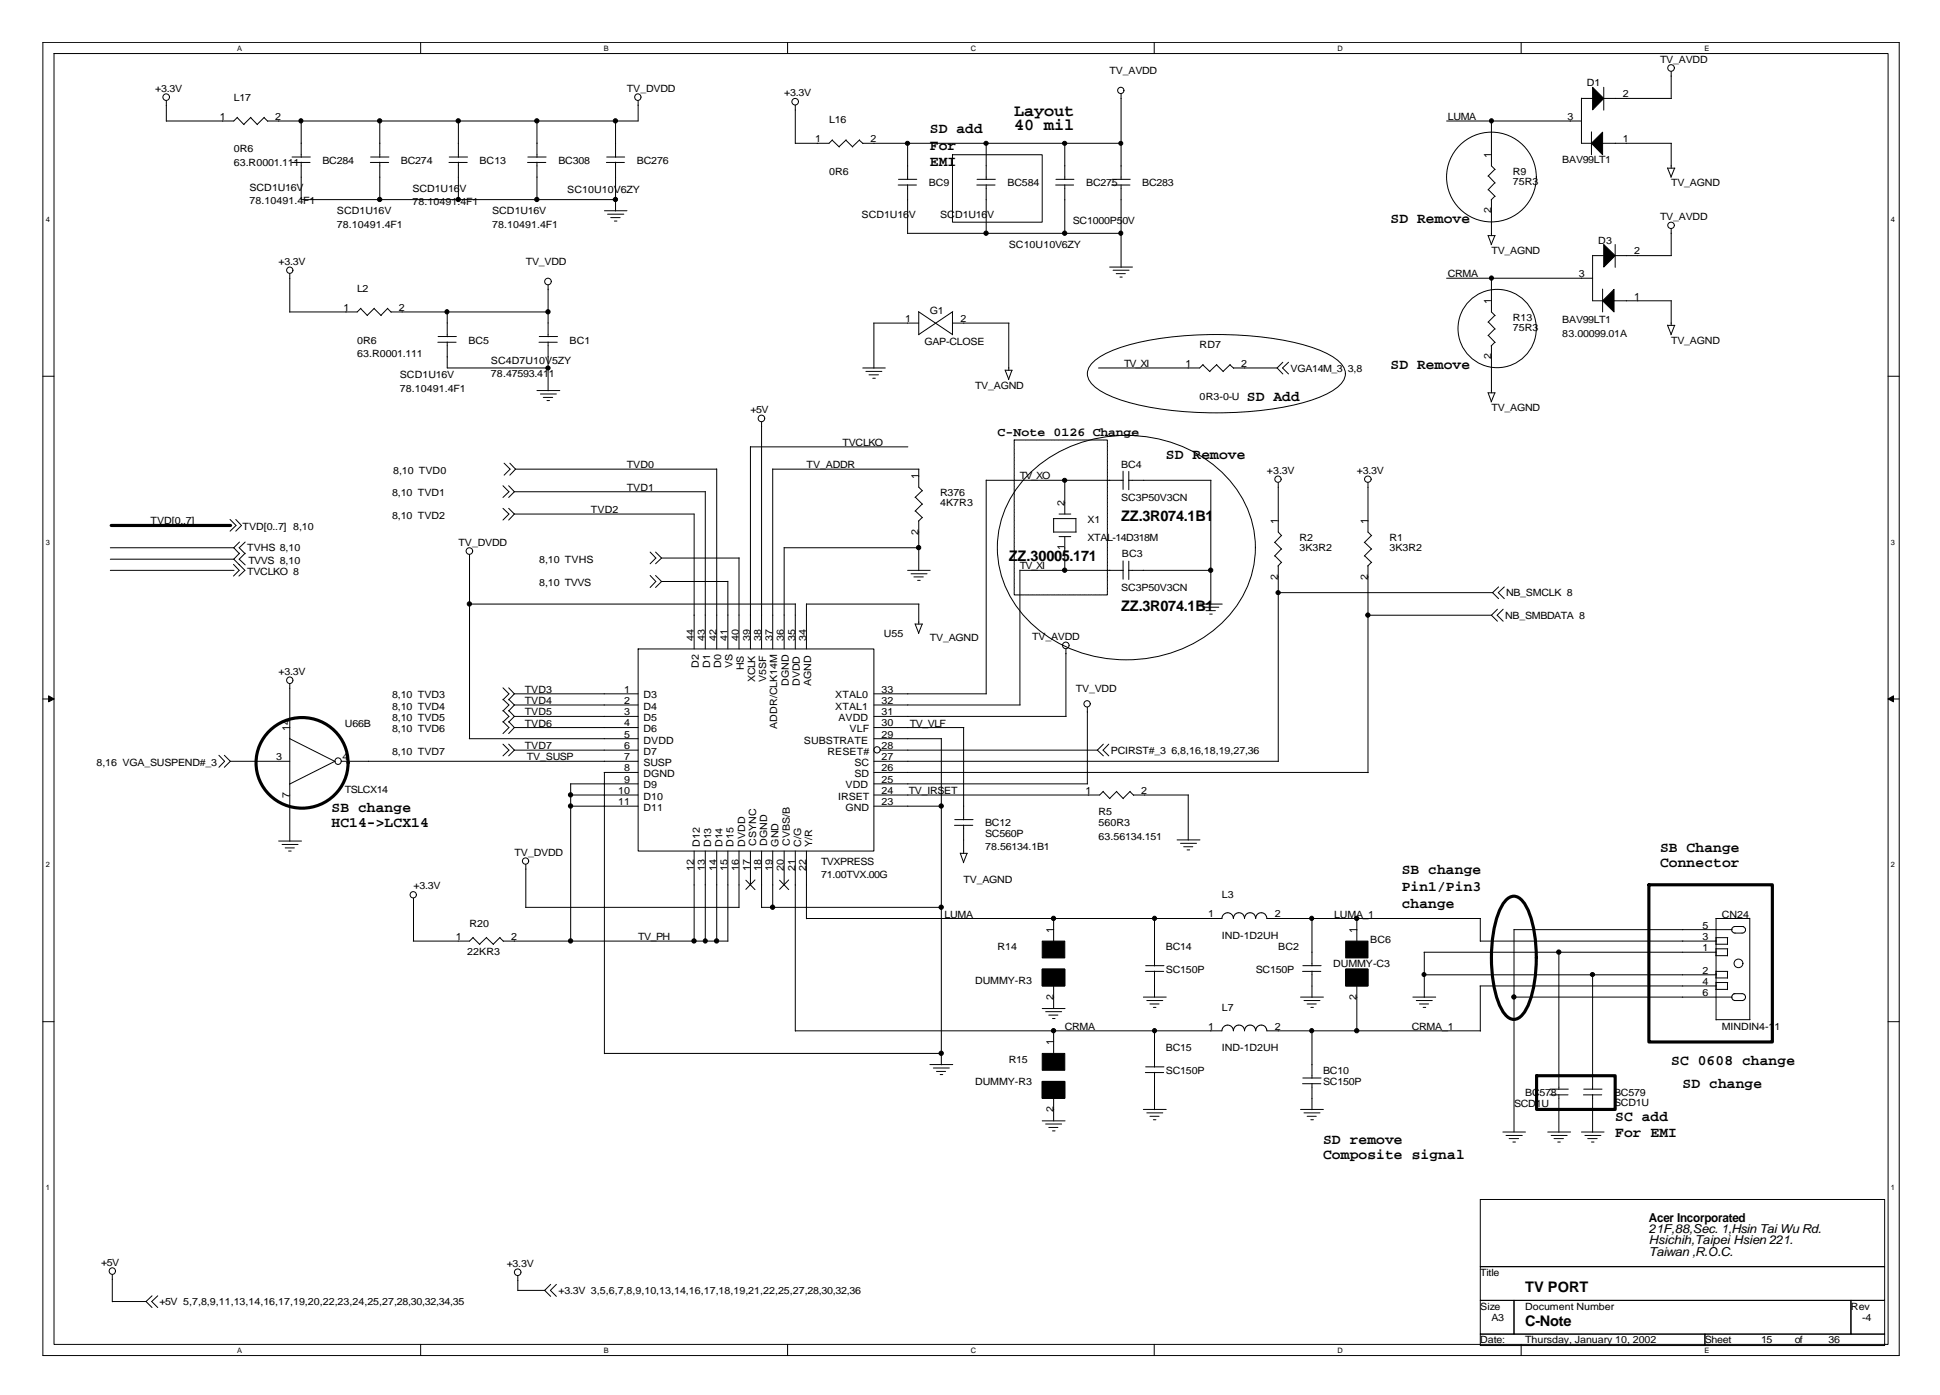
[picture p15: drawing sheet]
<svg xmlns="http://www.w3.org/2000/svg" width="287mm" height="207mm" viewBox="0 0 287 207" stroke-linecap="round" stroke-linejoin="round" font-family="sans-serif">
<defs><g id="words">
<g font-size="2.5">
<text x="150.2" y="17.2">Layout</text>
<text x="150.2" y="19.3">40 mil</text>
</g>
<g font-size="2.2">
<text x="137.8" y="19.7">SD add</text>
<text x="137.8" y="22.2">For</text>
<text x="137.8" y="24.6">EMI</text>
<text x="206" y="33">SD Remove</text>
<text x="184.7" y="59.5">SD Add</text>
<text x="206" y="54.6">SD Remove</text>
<text x="172.7" y="68">SD Remove</text>
<text x="166.1" y="77.2">ZZ.3R074.1B1</text>
<text x="149.4" y="83.2">ZZ.30005.171</text>
<text x="166.1" y="90.5">ZZ.3R074.1B1</text>
<text x="49.1" y="120.2">SB change</text>
<text x="49.1" y="122.4">HC14-&gt;LCX14</text>
<text x="207.6" y="129.5">SB change</text>
<text x="207.6" y="132">Pin1/Pin3</text>
<text x="245.9" y="126.2">SB Change</text>
<text x="245.9" y="128.4">Connector</text>
<text x="207.6" y="134.4">change</text>
<text x="247.6" y="157.8">SC 0608 change</text>
<text x="249.3" y="161.1">SD change</text>
<text x="239.3" y="166.1">SC add</text>
<text x="196" y="169.4">SD remove</text>
<text x="196" y="171.7">Composite signal</text>
<text x="239.3" y="168.3">For EMI</text>
<text x="225.9" y="191.3">TV PORT</text>
<text x="225.9" y="196.3">C-Note</text>
</g>
<g font-size="1.8">
<text x="147.7" y="64.5">C-Note 0126 Change</text>
<text x="244.3" y="180.9">Acer Incorporated</text>
<text x="244.3" y="182.6">21F,88,Sec. 1,Hsin Tai Wu Rd.</text>
<text x="244.3" y="184.3">Hsichih,Taipei Hsien 221.</text>
<text x="244.3" y="185.9">Taiwan ,R.O.C.</text>
</g>
<g font-size="1.5">
<text x="164.4" y="10.9">TV_AVDD</text>
<text x="245.9" y="9.3">TV_AVDD</text>
<text x="23" y="13.6">+3.3V</text>
<text x="32.6" y="17.8">1</text>
<text x="34.6" y="15">L17</text>
<text x="40.8" y="17.8">2</text>
<text x="92.8" y="13.6">TV_DVDD</text>
<text x="116.2" y="14.3">+3.3V</text>
<text x="214.5" y="17.8">LUMA</text>
<text x="232.2" y="17.8">3</text>
<text x="235.1" y="12.8">D1</text>
<text x="240.4" y="14.4">2</text>
<text x="34.6" y="22.6">0R6</text>
<text x="120.7" y="21.1">1</text>
<text x="122.8" y="18.3">L16</text>
<text x="128.9" y="21.1">2</text>
<text x="220.9" y="23.4" transform="rotate(-90 220.9 23.4)">1</text>
<text x="240.4" y="21.1">1</text>
<text x="34.6" y="24.6">63.R0001.111</text>
<text x="37" y="28.3">SCD1U16V</text>
<text x="47.8" y="24.3">BC284</text>
<text x="59.4" y="24.3">BC274</text>
<text x="61.1" y="28.4">SCD1U16V</text>
<text x="71" y="24.3">BC13</text>
<text x="82.7" y="24.3">BC308</text>
<text x="84" y="28.6">SC10U10V6ZY</text>
<text x="94.4" y="24.3">BC276</text>
<text x="122.8" y="25.9">0R6</text>
<text x="137.6" y="27.6">BC9</text>
<text x="149.3" y="27.6">BC584</text>
<text x="160.9" y="27.6">BC275</text>
<text x="169.2" y="27.6">BC283</text>
<text x="224.1" y="25.9">R9</text>
<text x="224.1" y="27.4">75R3</text>
<text x="231.4" y="24.1">BAV99LT1</text>
<text x="247.6" y="27.6">TV_AGND</text>
<text x="37" y="30.2">78.10491.4F1</text>
<text x="49.9" y="31.8">SCD1U16V</text>
<text x="49.9" y="33.8">78.10491.4F1</text>
<text x="61.1" y="30.4">78.10491.4F1</text>
<text x="72.9" y="31.8">SCD1U16V</text>
<text x="72.9" y="33.8">78.10491.4F1</text>
<text x="127.6" y="32.2">SCD1U16V</text>
<text x="139.3" y="32.2">SCD1U16V</text>
<text x="158.9" y="33.2">SC1000P5</text>
<text x="166.3" y="33.2">0V</text>
<text x="220.9" y="31.6" transform="rotate(-90 220.9 31.6)">2</text>
<text x="245.9" y="32.6">TV_AVDD</text>
<text x="41.3" y="39.2">+3.3V</text>
<text x="77.9" y="39.2">TV_VDD</text>
<text x="149.4" y="36.7">SC10U10V6ZY</text>
<text x="214.5" y="41.1">CRMA</text>
<text x="220.9" y="37.6">TV_AGND</text>
<text x="233.9" y="41">3</text>
<text x="236.8" y="36.1">D3</text>
<text x="242.1" y="37.7">2</text>
<text x="50.9" y="46">1</text>
<text x="52.9" y="43.2">L2</text>
<text x="59.1" y="46">2</text>
<text x="134.1" y="47.7">1</text>
<text x="137.8" y="46.5">G1</text>
<text x="142.3" y="47.7">2</text>
<text x="220.9" y="45" transform="rotate(-90 220.9 45)">1</text>
<text x="224.1" y="47.6">R13</text>
<text x="231.4" y="47.9">BAV99LT1</text>
<text x="242.1" y="44.4">1</text>
<text x="52.9" y="50.9">0R6</text>
<text x="52.9" y="52.9">63.R0001.111</text>
<text x="69.4" y="50.9">BC5</text>
<text x="72.7" y="53.9">SC4D7U10V5ZY</text>
<text x="84.4" y="50.9">BC1</text>
<text x="136.9" y="51">GAP-CLOSE</text>
<text x="177.7" y="51.5">RD7</text>
<text x="220.9" y="53.2" transform="rotate(-90 220.9 53.2)">2</text>
<text x="224.1" y="49">75R3</text>
<text x="231.4" y="49.9">83.00099.01A</text>
<text x="247.6" y="50.9">TV_AGND</text>
<text x="59.2" y="56">SCD1U16V</text>
<text x="59.2" y="58">78.10491.4F1</text>
<text x="72.7" y="55.9">78.47593.411</text>
<text x="144.4" y="57.5">TV_AGND</text>
<text x="166.5" y="54.4">TV_XI</text>
<text x="175.6" y="54.3">1</text>
<text x="177.7" y="59.2">0R3-0-U</text>
<text x="183.9" y="54.3">2</text>
<text x="191.2" y="55">VGA14M_3</text>
<text x="199.6" y="55">3,8</text>
<text x="111.2" y="61.2">+5V</text>
<text x="220.9" y="60.8">TV_AGND</text>
<text x="58.3" y="70.2">8,10 TVD0</text>
<text x="92.8" y="69.4">TVD0</text>
<text x="119.5" y="69.4">TV_ADDR</text>
<text x="124.8" y="66">TVCLKO</text>
<text x="136.1" y="71" transform="rotate(-90 136.1 71)">1</text>
<text x="151.1" y="71">TV_XO</text>
<text x="166.1" y="69.4">BC4</text>
<text x="187.7" y="70.2">+3.3V</text>
<text x="201" y="70.2">+3.3V</text>
<text x="22.3" y="77.7">TVD[0..7]</text>
<text x="58.1" y="73.5">8,10 TVD1</text>
<text x="58.1" y="76.8">8,10 TVD2</text>
<text x="87.5" y="76">TVD2</text>
<text x="92.8" y="72.7">TVD1</text>
<text x="139.3" y="73.5">R376</text>
<text x="139.3" y="75">4K7R3</text>
<text x="157.7" y="75" transform="rotate(-90 157.7 75)">2</text>
<text x="161.1" y="77.5">X1</text>
<text x="166.1" y="74.2">SC3P50V3CN</text>
<text x="189.3" y="77.7" transform="rotate(-90 189.3 77.7)">1</text>
<text x="202.6" y="77.7" transform="rotate(-90 202.6 77.7)">1</text>
<text x="35.9" y="78.5">TVD[0..7] 8,10</text>
<text x="36.6" y="81.7">TVHS 8,10</text>
<text x="36.8" y="83.5">TVVS 8,10</text>
<text x="67.9" y="80.8">TV_DVDD</text>
<text x="79.9" y="83.3">8,10 TVHS</text>
<text x="136.1" y="79.2" transform="rotate(-90 136.1 79.2)">2</text>
<text x="157.7" y="81.5" transform="rotate(-90 157.7 81.5)">1</text>
<text x="161.1" y="80.2">XTAL-14D318M</text>
<text x="166.2" y="82.5">BC3</text>
<text x="192.5" y="80.2">R2</text>
<text x="192.5" y="81.7">3K3R2</text>
<text x="205.8" y="80.2">R1</text>
<text x="205.8" y="81.7">3K3R2</text>
<text x="36.6" y="85.1">TVCLKO 8</text>
<text x="79.9" y="86.8">8,10 TVVS</text>
<text x="151.1" y="84.3">TV_XI</text>
<text x="166.1" y="87.5">SC3P50V3CN</text>
<text x="189.3" y="85.9" transform="rotate(-90 189.3 85.9)">2</text>
<text x="202.6" y="85.9" transform="rotate(-90 202.6 85.9)">2</text>
<text x="223.1" y="88.3">NB_SMCLK 8</text>
<text x="102.8" y="94.9" transform="rotate(-90 102.8 94.9)">44</text>
<text x="104.4" y="94.9" transform="rotate(-90 104.4 94.9)">43</text>
<text x="106.1" y="94.9" transform="rotate(-90 106.1 94.9)">42</text>
<text x="107.8" y="94.9" transform="rotate(-90 107.8 94.9)">41</text>
<text x="109.4" y="94.9" transform="rotate(-90 109.4 94.9)">40</text>
<text x="111.1" y="94.9" transform="rotate(-90 111.1 94.9)">39</text>
<text x="112.8" y="94.9" transform="rotate(-90 112.8 94.9)">38</text>
<text x="114.4" y="94.9" transform="rotate(-90 114.4 94.9)">37</text>
<text x="116.1" y="94.9" transform="rotate(-90 116.1 94.9)">36</text>
<text x="117.8" y="94.9" transform="rotate(-90 117.8 94.9)">35</text>
<text x="119.4" y="94.9" transform="rotate(-90 119.4 94.9)">34</text>
<text x="130.9" y="94.3">U55</text>
<text x="137.8" y="95">TV_AGND</text>
<text x="152.9" y="94.8">TV_AVDD</text>
<text x="223" y="91.6">NB_SMBDATA 8</text>
<text x="41.3" y="100">+3.3V</text>
<text x="103.5" y="98.9" transform="rotate(-90 103.5 98.9)">D2</text>
<text x="105.2" y="98.9" transform="rotate(-90 105.2 98.9)">D1</text>
<text x="106.8" y="98.9" transform="rotate(-90 106.8 98.9)">D0</text>
<text x="108.5" y="98.9" transform="rotate(-90 108.5 98.9)">VS</text>
<text x="110.2" y="99.3" transform="rotate(-90 110.2 99.3)">HS</text>
<text x="111.8" y="100.9" transform="rotate(-90 111.8 100.9)">XCLK</text>
<text x="113.5" y="100.9" transform="rotate(-90 113.5 100.9)">V5SF</text>
<text x="116.8" y="101.6" transform="rotate(-90 116.8 101.6)">DGND</text>
<text x="118.5" y="101.6" transform="rotate(-90 118.5 101.6)">DVDD</text>
<text x="120.1" y="101.6" transform="rotate(-90 120.1 101.6)">AGND</text>
<text x="51.1" y="107.6">U66B</text>
<text x="58.1" y="105.1">8,10 TVD4</text>
<text x="58.1" y="106.8">8,10 TVD5</text>
<text x="58.1" y="103.4">8,10 TVD3</text>
<text x="77.7" y="104.3">TVD4</text>
<text x="77.7" y="105.9">TVD5</text>
<text x="77.7" y="107.6">TVD6</text>
<text x="77.7" y="102.6">TVD3</text>
<text x="92.5" y="102.6">1</text>
<text x="92.5" y="104.2">2</text>
<text x="92.5" y="105.9">3</text>
<text x="92.5" y="107.6">4</text>
<text x="95.3" y="103.4">D3</text>
<text x="95.3" y="105.1">D4</text>
<text x="95.3" y="106.8">D5</text>
<text x="115.1" y="107.9" transform="rotate(-90 115.1 107.9)">ADDR/CLK14M</text>
<text x="123.7" y="103.4">XTAL0</text>
<text x="123.7" y="105.1">XTAL1</text>
<text x="124.2" y="106.8">AVDD</text>
<text x="130.6" y="107.6">30</text>
<text x="130.6" y="105.9">31</text>
<text x="130.6" y="102.6">33</text>
<text x="130.6" y="104.2">32</text>
<text x="134.8" y="107.6">TV_VLF</text>
<text x="159.4" y="102.5">TV_VDD</text>
<text x="14.3" y="113.4">8,16 VGA_SUSPEND#_3</text>
<text x="40.9" y="112.6">3</text>
<text x="42.9" y="108.3" transform="rotate(-90 42.9 108.3)">14</text>
<text x="50.8" y="112.6">4</text>
<text x="58.1" y="108.4">8,10 TVD6</text>
<text x="58.1" y="111.8">8,10 TVD7</text>
<text x="77.7" y="110.9">TVD7</text>
<text x="78.1" y="112.6">TV_SUSP</text>
<text x="92.5" y="109.2">5</text>
<text x="92.5" y="110.9">6</text>
<text x="92.5" y="112.6">7</text>
<text x="95.3" y="108.4">D6</text>
<text x="95.3" y="110.1">DVDD</text>
<text x="95.3" y="111.8">D7</text>
<text x="95.3" y="113.4">SUSP</text>
<text x="119.1" y="110.1">SUBSTRATE</text>
<text x="122.6" y="111.8">RESET#</text>
<text x="125.9" y="108.4">VLF</text>
<text x="126.6" y="113.4">SC</text>
<text x="130.6" y="112.6">27</text>
<text x="130.6" y="110.9">28</text>
<text x="130.6" y="109.2">29</text>
<text x="164.5" y="111.6">PCIRST#_3</text>
<text x="173.5" y="111.6">6,8,16,18,19,27,36</text>
<text x="42.9" y="118.1" transform="rotate(-90 42.9 118.1)">7</text>
<text x="51.1" y="117.4">TSLCX14</text>
<text x="91.6" y="117.6">10</text>
<text x="91.6" y="119.2">11</text>
<text x="92.5" y="114.2">8</text>
<text x="92.5" y="115.9">9</text>
<text x="95.3" y="115.1">DGND</text>
<text x="95.3" y="116.8">D9</text>
<text x="95.3" y="118.4">D10</text>
<text x="124.2" y="118.4">IRSET</text>
<text x="125.3" y="116.8">VDD</text>
<text x="126.6" y="115.1">SD</text>
<text x="130.6" y="114.2">26</text>
<text x="130.6" y="115.9">25</text>
<text x="130.6" y="119.2">23</text>
<text x="130.6" y="117.6">24</text>
<text x="134.6" y="117.6">TV_IRSET</text>
<text x="160.8" y="117.6">1</text>
<text x="169" y="117.6">2</text>
<text x="95.3" y="120.1">D11</text>
<text x="103.7" y="125.4" transform="rotate(-90 103.7 125.4)">D12</text>
<text x="105.4" y="125.4" transform="rotate(-90 105.4 125.4)">D13</text>
<text x="107" y="125.4" transform="rotate(-90 107 125.4)">D14</text>
<text x="108.7" y="125.4" transform="rotate(-90 108.7 125.4)">D15</text>
<text x="110.4" y="125.4" transform="rotate(-90 110.4 125.4)">DVDD</text>
<text x="112" y="125.2" transform="rotate(-90 112 125.2)">CSYNC</text>
<text x="113.7" y="125.2" transform="rotate(-90 113.7 125.2)">DGND</text>
<text x="115.3" y="125.4" transform="rotate(-90 115.3 125.4)">GND</text>
<text x="117" y="125.2" transform="rotate(-90 117 125.2)">CVBS/B</text>
<text x="118.7" y="125.4" transform="rotate(-90 118.7 125.4)">C/G</text>
<text x="120.3" y="125.4" transform="rotate(-90 120.3 125.4)">Y/R</text>
<text x="125.3" y="120.1">GND</text>
<text x="145.9" y="122.4">BC12</text>
<text x="145.9" y="123.9">SC560P</text>
<text x="145.9" y="125.9">78.56134.1B1</text>
<text x="162.7" y="120.7">R5</text>
<text x="162.7" y="122.4">560R3</text>
<text x="162.7" y="124.4">63.56134.151</text>
<text x="61.3" y="131.7">+3.3V</text>
<text x="76.2" y="126.8">TV_DVDD</text>
<text x="102.8" y="129" transform="rotate(-90 102.8 129)">12</text>
<text x="104.4" y="129" transform="rotate(-90 104.4 129)">13</text>
<text x="106.1" y="129" transform="rotate(-90 106.1 129)">14</text>
<text x="107.8" y="129" transform="rotate(-90 107.8 129)">15</text>
<text x="109.4" y="129" transform="rotate(-90 109.4 129)">16</text>
<text x="111.1" y="129" transform="rotate(-90 111.1 129)">17</text>
<text x="112.8" y="129" transform="rotate(-90 112.8 129)">18</text>
<text x="114.4" y="129" transform="rotate(-90 114.4 129)">19</text>
<text x="116.1" y="129" transform="rotate(-90 116.1 129)">20</text>
<text x="117.8" y="129" transform="rotate(-90 117.8 129)">21</text>
<text x="119.4" y="129" transform="rotate(-90 119.4 129)">22</text>
<text x="121.6" y="128.1">TVXPRESS</text>
<text x="121.6" y="130.1">71.00TVX.00G</text>
<text x="142.7" y="130.7">TV_AGND</text>
<text x="69.6" y="137.2">R20</text>
<text x="139.9" y="135.9">LUMA</text>
<text x="179" y="135.9">1</text>
<text x="181" y="133.1">L3</text>
<text x="188.8" y="135.9">2</text>
<text x="197.7" y="135.9">LUMA_1</text>
<text x="252.2" y="137.5">5</text>
<text x="255.1" y="135.9">CN24</text>
<text x="67.5" y="139.2">1</text>
<text x="69.2" y="141.4">22KR3</text>
<text x="75.7" y="139.2">2</text>
<text x="94.5" y="139.2">TV_PH</text>
<text x="147.7" y="140.7">R14</text>
<text x="156" y="138.2" transform="rotate(-90 156 138.2)">1</text>
<text x="172.7" y="140.7">BC14</text>
<text x="181" y="139">IND-1D2UH</text>
<text x="189.4" y="140.7">BC2</text>
<text x="197.5" y="143.2">DUMMY-C3</text>
<text x="201" y="138.2" transform="rotate(-90 201 138.2)">1</text>
<text x="203" y="139.7">BC6</text>
<text x="252.2" y="140.9">1</text>
<text x="252.2" y="139.2">3</text>
<text x="144.4" y="145.7">DUMMY-R3</text>
<text x="156" y="148.1" transform="rotate(-90 156 148.1)">2</text>
<text x="172.7" y="144">SC150P</text>
<text x="181" y="149.7">L7</text>
<text x="186" y="144">SC150P</text>
<text x="201" y="148.1" transform="rotate(-90 201 148.1)">2</text>
<text x="252.2" y="144.2">2</text>
<text x="252.2" y="145.9">4</text>
<text x="252.2" y="147.5">6</text>
<text x="156" y="154.8" transform="rotate(-90 156 154.8)">1</text>
<text x="157.7" y="152.5">CRMA</text>
<text x="172.7" y="155.7">BC15</text>
<text x="179" y="152.5">1</text>
<text x="181" y="155.7">IND-1D2UH</text>
<text x="188.8" y="152.5">2</text>
<text x="209.1" y="152.5">CRMA_1</text>
<text x="255.1" y="152.5">MINDIN4-11</text>
<text x="144.4" y="160.7">DUMMY-R3</text>
<text x="149.4" y="157.4">R15</text>
<text x="172.7" y="159">SC150P</text>
<text x="196" y="159">BC10</text>
<text x="196" y="160.7">SC150P</text>
<text x="156" y="164.7" transform="rotate(-90 156 164.7)">2</text>
<text x="224.3" y="164">SCD1U</text>
<text x="225.9" y="162.4">BC578</text>
<text x="239.1" y="162.4">BC579</text>
<text x="239.1" y="163.8">SCD1U</text>
<text x="15" y="187.5">+5V</text>
<text x="75.1" y="187.6">+3.3V</text>
<text x="82.7" y="191.6">+3.3V 3,5,6,7,8,9,10,13,14,16,17,18,19,21,22,25,27,28,30,32,36</text>
<text x="219.3" y="188.9">Title</text>
<text x="23.6" y="193.3">+5V 5,7,8,9,11,13,14,16,17,19,20,22,23,24,25,27,28,30,32,34,35</text>
<text x="219.3" y="193.9">Size</text>
<text x="220.9" y="195.6">A3</text>
<text x="225.9" y="193.9">Document Number</text>
<text x="274.2" y="193.9">Rev</text>
<text x="275.8" y="195.6">-4</text>
<text x="219.3" y="198.9">Date:</text>
<text x="225.9" y="198.9">Thursday, January 10, 2002</text>
<text x="252.6" y="198.9">Sheet</text>
<text x="260.9" y="198.9">15</text>
<text x="265.9" y="198.9">of</text>
<text x="270.9" y="198.9">36</text>
</g>
<g font-size="1.1">
<text x="35.1" y="7.5">A</text>
<text x="89.5" y="7.5">B</text>
<text x="143.8" y="7.5">C</text>
<text x="198.1" y="7.5">D</text>
<text x="252.5" y="7.5">E</text>
<text x="6.8" y="32.9">4</text>
<text x="280.1" y="32.9">4</text>
<text x="6.8" y="80.7">3</text>
<text x="280.1" y="80.7">3</text>
<text x="6.8" y="128.5">2</text>
<text x="280.1" y="128.5">2</text>
<text x="6.8" y="176.2">1</text>
<text x="280.1" y="176.2">1</text>
<text x="35.1" y="200.4">A</text>
<text x="89.5" y="200.4">B</text>
<text x="143.8" y="200.4">C</text>
<text x="198.1" y="200.4">D</text>
<text x="252.5" y="200.4">E</text>
</g>
</g></defs>
<g fill="none" stroke="#000" stroke-width=".15">
<path d="M6.3 6.3h275v194.5h-275zM8 7.9h271.7v191.2h-271.7zM24.6 14.9v3.1M35.1 17.4l1.1 1.1M35.2 17.4l-.6 .5h-10M37.1 17.4l1 1.1M37.2 17.4l-1.1 1M39.1 17.4l.6 .6M39.2 17.4l-1.1 1M44.6 17.9v5.4M56.3 17.9v5.4M62.3 6.3v1.6"/>
<path d="M67.9 17.9v5.4M79.5 17.9v5.4M91.2 17.9v5.4M94.5 14.9v3h-54.9M116.7 6.3v1.6M117.8 15.6v5.7M118.3 15a.49 .49 0 0 0-.7-.4 .49 .49 0 0 0-.2 .8 .49 .49 0 0 0 .8-.1l.1-.2M166.1 13.9v12.7M171 6.3v1.6M214.3 17.9h20M220.9 17.9v6.7l.6 .5M225.3 6.3v1.6"/>
<path d="M234.3 14.5v6.7h1.5M234.3 14.6h1.7M235.8 19.5v3.4M237.6 12.9v3.4M237.6 14.6h10M247.6 10.6v4M248 10a.49 .49 0 0 0-.6-.4 .49 .49 0 0 0-.2 .8 .49 .49 0 0 0 .8-.1v-.2M43.2 24.1h2.7M43.3 23.3h2.7M44.6 24v5.6M44.6 29.6h46.6M54.9 24.1h2.7"/>
<path d="M54.9 23.3h2.7M56.3 24v5.6M66.5 24.1h2.7M66.5 23.3h2.8M67.9 24v5.6M78.1 24.1h2.8M78.2 23.3h2.7M79.5 24v5.6M89.5 31.2h3.4M89.8 24.1h2.7M89.9 23.3h2.6M90 31.7h2.4"/>
<path d="M90.5 32.2h1.4M91 32.7h.4M91.2 24v7.3M123.3 20.8l1 1M123.3 20.7l-.5 .5h-5M125.3 20.8l1 1M125.3 20.7l-1 1M127.3 20.8l.5 .5M127.3 20.7l-1 1M127.8 21.2h38.3M133.1 27.4h2.7M133.1 26.6h2.7"/>
<path d="M134.5 21.2v5.4M134.5 27.4v7.2M134.5 34.6h31.6M141.1 22.9h13.3v10h-13.3zM144.7 27.4h2.7M144.7 26.6h2.7M146.1 21.2v5.4M146.1 27.4v7.2M156.4 27.4h2.6M156.4 26.6h2.7M157.7 21.2v5.4M157.7 27.4v7.2"/>
<path d="M164.4 39.6h3.4M164.7 27.4h2.7M164.7 26.6h2.7M166.1 27.4v12.2M220.4 34.9l.5 1.3M220.5 34.9h1M220.5 26l1 1.1M220.5 28.1l1 1M220.9 29.6v5.3M221.4 34.9l-.5 1.4M221.4 25.1l-1 1M221.4 27.1l-1 1"/>
<path d="M221.4 29.1l-.5 .5M235.9 37.9h1.7M235.9 37.8v6.7h1.5M237.4 21.2h10.2M239.3 36.2v3.4M239.3 37.9h8.3M247 24.9l.6 1.3M247.1 24.9h1M247.6 21.2v3.7M247.6 33.9v4M248.1 24.9l-.6 1.4M6.3 55.7h1.7"/>
<path d="M42.9 40.5v5.7M53.4 45.7l1 1.1M53.5 45.6l-.6 .6h-10M55.4 45.7l1.1 1.1M55.5 45.6l-1.1 1.1M57.4 45.7l.6 .5M57.4 45.6l-1 1.1M57.9 46.2h23.3M64.9 50.7h2.7M64.9 49.8h2.7M66.3 50.6v3.9h14.9M66.3 46.2v3.7"/>
<path d="M79.5 57.8h3.4M79.8 50.7h2.7M79.9 49.8h2.7M80.1 58.3h2.3M80.5 58.9h1.4M81 59.3h.4M81.2 42.2v7.7M81.2 50.6v7.3M81.7 41.7a.49 .49 0 0 0-.7-.5 .49 .49 0 0 0-.2 .8 .49 .49 0 0 0 .8-.1l.1-.2M127.8 54.5h3.3M128.3 55h2.3M128.7 55.5h1.4"/>
<path d="M129.3 56h.4M129.4 47.9h6.7M129.5 47.9v6.6M136.1 46.2l5 3.3M136.1 46.2v3.4M141.1 46.2v3.4M141.1 47.9h8.4M141.1 46.2l-5 3.3M148.9 54.8l.5 1.4M148.9 54.8h1M149.4 47.9v6.9M149.9 54.8l-.5 1.4"/>
<path d="M162.1 53.5a15.9 15.9 0 0 1 6.8-2.8 56.4 56.4 0 0 1 24.1 .3 14.4 14.4 0 0 1 5.3 2.5 2.21 2.21 0 0 1 0 3.7 15.9 15.9 0 0 1-6.8 2.8 56.4 56.4 0 0 1-24.1-.4 14.4 14.4 0 0 1-5.3-2.4 2.21 2.21 0 0 1 0-3.7zM164.9 40h2.4M165.4 40.5h1.3M165.9 41h.3M178.2 54l1 1M178.2 54l-.5 .5h-15M180.2 54l1 1M180.3 54l-1.1 1M182.2 54l.6 .5M182.2 54l-1 1M182.7 54.5h6.5M190 53.7l-.8 .8 .8 .9"/>
<path d="M190.9 53.7l-.9 .8 .9 .9M214.3 41.2h21.6M220.4 58.1l.5 1.4M220.5 58.2h1M220.5 47.7l1 1M220.5 49.7l1 1M220.9 41.2v5l.6 .6M220.9 51.2v7M221.4 58.2l-.5 1.3M221.4 46.7l-1 1M221.4 48.7l-1 1M221.4 50.7l-.5 .5"/>
<path d="M237.4 42.8v3.4M239.1 44.5h8.5M247 48.1l.6 1.4M247.1 48.2h1M247.6 44.5v3.7M248.1 48.2l-.6 1.4M279.7 55.7h1.6M34.1 76.9l.9 .9-.9 .9M34.9 76.9l.9 .9-.9 .9M74.5 71.9l.9 .9-.9 .9M74.5 75.3l.9 .8-.9 .9M74.7 68.6l.9 .9-.9 .9"/>
<path d="M75.4 71.9l.8 .9-.8 .9M75.4 75.3l.8 .8-.8 .9M75.5 68.6l.9 .9-.9 .9M76.2 76.1h26.6v20M76.2 72.8h28.3M76.3 69.5h29.9M104.5 72.8v23.3M106.2 69.4v26.7M111.2 66.1v30M111.2 66.2h23.3M112.8 62.5v33.6M114.5 69.4v26.7"/>
<path d="M114.5 69.5h21.6M135.6 73.6l1.1 1.1M135.6 75.7l1.1 1M136.1 69.5v2.7l.6 .5M136.1 77.1v7.4M136.6 72.7l-1 1M136.6 74.6l-1 1.1M136.6 76.6l-.5 .6M146.1 71.1h20.3M146.1 71.1v31.7M156 76.8h3.4M156.1 78.8h3.3"/>
<path d="M156.1 76.8v2M156.9 79.5h1.7M156.9 76.1h1.7M157.7 71.1v5M157.7 79.5v5M159.4 76.8v2M166.4 69.8v2.7M167.2 71.1h12.2M167.2 69.8v2.7M179.4 71.1v18.4M189.4 71.5v7.3l.5 .5M189.8 79.3l-1 1.1"/>
<path d="M202.6 71.5v7.3l.6 .5M203.2 79.3l-1.1 1.1M16.3 84.5h18.4M16.3 82.8h18.4M16.3 81.1h18.4M34.6 83.6l.8 .9-.8 .8M35.5 81.9l-.9 .9 1.7 1.7-.9 .8M35.5 80.3l-.9 .8 .9 .9M36.3 81.9l-.9 .9 .9 .9M36.3 80.3l-.9 .8 .9 .9M69.5 89.5h48.3M69.6 82.1v27.3"/>
<path d="M70 81.6a.49 .49 0 0 0-.6-.4 .49 .49 0 0 0-.2 .7 .49 .49 0 0 0 .8 0v-.3M94.5 96.1h35v29.9h-35zM96.3 85.2l.9 .9-.9 .9M96.3 81.8l.9 .8-.9 .9M97.1 85.2l.9 .9-.9 .9M97.1 81.8l.9 .8M98 86.1h9.8M98 82.6l-.9 .9M98 82.6h11.5M107.8 86.1v10M109.5 82.6v13.5M116.2 81.1v15"/>
<path d="M116.2 81.1h19.9M117.8 89.4v6.7M119.5 89.5h16.6M119.5 89.4v6.7M134.5 84.5h3.3M135 85h2.3M135.4 85.4h1.4M135.6 92.4l.5 1.4M135.6 92.4h1.1M135.9 86h.4M136.1 89.5v2.9M136.6 92.4l-.5 1.4"/>
<path d="M151.1 84.5h15.3M151.1 84.4v20M157.9 96.1v10M158.4 95.6a.49 .49 0 0 0-.7-.5 .49 .49 0 0 0-.2 .8 .49 .49 0 0 0 .8-.1l.1-.2M166.4 83.1v2.7M167.2 84.5h12.2M167.2 83.1v2.7M177.7 89.5h3.4M178.2 89.9h2.4M178.6 90.4h1.4M179.2 90.9h.4M186 81.1a16.2 16.2 0 0 0-9-14.1 21.2 21.2 0 0 0-24.3 2.9 15 15 0 0 0 0 22.4 21.1 21.1 0 0 0 28.3 0 15.4 15.4 0 0 0 5-11.2"/>
<path d="M188.8 80.3l1.1 1M188.8 82.3l1.1 1M189.4 83.8v28.9M189.4 87.8h31.7M189.8 81.3l-1 1.1M189.8 83.3l-.5 .5M202.1 80.3l1.1 1M202.1 82.3l1.1 1M202.6 91.1h18.3M202.6 83.8v30.6M203.2 81.3l-1.1 1.1M203.2 83.3l-.6 .5"/>
<path d="M220.9 91.1l.9 .9M221.8 90.2l-.9 .9M222 86.9l-.9 .9 .9 .9M222.7 90.2l-.9 .9 .9 .9M222.8 86.9l-.8 .9 .8 .9M6.3 103.5h1.7M32.4 111.9l.9 .8-.9 .9M33.2 111.9l.9 .8M34.1 112.7l-.9 .9M34.1 112.7h8.8M42.9 101.3v23.3M42.9 109.4l6.8 3.4"/>
<path d="M49.6 112.7l-6.7 3.4M50.5 112.7a.47 .47 0 0 0-.6-.4 .47 .47 0 0 0-.2 .7 .47 .47 0 0 0 .8 0v-.3M50.6 112.7h43.9M69.5 109.4h25M74.5 103.6l.9 .8-.9 .9M74.5 105.2l.9 .9-.9 .8M74.5 106.9l.9 .9-.9 .8M74.5 110.2l.9 .9-.9 .8M74.5 101.9l.9 .9-.9 .8M75.4 103.6l.8 .8-.8 .9M75.4 105.2l.8 .9-.8 .8M75.4 106.9l.8 .9-.8 .8"/>
<path d="M75.4 110.2l.8 .9-.8 .8M75.4 101.9l.8 .9-.8 .8M76.2 102.8h18.3M76.2 104.4h18.3M76.2 106.1h18.3M76.2 107.8h18.3M76.2 111.1h18.3M84.5 116.1h10M84.5 117.7h10M84.5 119.4h10M84.5 116.1v23.3M89.5 114.4h5"/>
<path d="M89.5 114.4v41.7M129.5 102.8h16.6M129.5 104.4h21.6M129.5 106.1h28.4M129.5 107.8h13.3M129.5 109.4h10M129.5 112.7h59.9M129.5 114.4h73.2M129.5 116.1h31.6M129.5 119.4h10M130.4 111.1h32.2M139.4 109.4v48.3"/>
<path d="M142.7 107.8v13.6M161.1 104.7v11.4M163.4 117.2l1 1.1M163.4 110.2l-.8 .9 .8 .8M163.4 117.2l-.5 .5h-33.4M164.3 110.2l-.9 .9 .9 .8M165.4 117.2l1 1.1M165.4 117.2l-1 1.1M167.4 117.2l.5 .6M167.4 117.2l-1 1.1M167.9 117.7h8.2M176 117.7v6.7"/>
<path d="M279.7 103.5h1.6M41.3 124.6h3.4M41.8 125.1h2.4M42.2 125.6h1.4M42.8 126h.3M61.3 133v6.4M70.1 138.9l1 1M70.1 138.8l-.5 .6h-8.4M72.1 138.9l1 1M72.1 138.8l-1.1 1M74 138.9l.6 .5M74.1 138.8l-1 1"/>
<path d="M74.5 139.4h33.3M77.9 134.4h31.6M77.9 128v6.4M102.8 126v13.4M104.5 126v13.4M106.2 126v13.4M107.8 126v13.4M109.5 126v8.4M110.5 130.4l1.3 1.4M111.2 126v5.1M111.8 130.3l-1.3 1.4M112.8 126v8.4"/>
<path d="M112.8 134.4h26.7M114.5 126v8.4M115.5 130.4l1.3 1.4M116.2 126v5.1M116.8 130.3l-1.3 1.4M117.8 126v26.7M119.5 136h61.5l.1-.4 .6-.4 .6 .1 .3 .3 .1 .4a.87 .87 0 0 1 .8-.8h.2a.95 .95 0 0 1 .7 .8 .87 .87 0 0 1 .8-.8h.2a.95 .95 0 0 1 .6 .8 .95 .95 0 0 1 .6-.8h.3a.8 .8 0 0 1 .8 .8h31.6M119.5 126v10.1M141.4 122.2h2.7M141.4 121.4h2.7M142.2 126.3l.5 1.4M142.3 126.4h1"/>
<path d="M142.7 122.2v4.2M143.3 126.4l-.6 1.4M156.1 136v3.4M171 136v7.1M174.4 124.4h3.4M174.9 124.9h2.3M175.3 125.4h1.4M175.9 125.9h.3M194.4 136v7.1M201 136v3.4M219.3 139.4h34.9M219.3 136v3.4"/>
<path d="M224.3 137.7h32.3M224.3 137.6v30.1M254.2 136h5M254.2 139.8h1.7M254.2 136v15.1M254.2 138.9h1.7M255.9 138.9v1M258.1 137.2l.2 .1a.52 .52 0 0 1 0 .8l-1.3 .1M258.3 137.2l-1.5 .1a.52 .52 0 0 0 0 .8l.2 .1M259.2 136v15M6.3 151.3h1.7M89.5 156h50"/>
<path d="M117.8 152.7h63.2l.1-.5 .6-.4 .6 .1 .3 .3 .1 .5a.87 .87 0 0 1 .8-.9h.2a.95 .95 0 0 1 .7 .9 .87 .87 0 0 1 .8-.9h.2a.95 .95 0 0 1 .6 .9 .95 .95 0 0 1 .6-.9h.3a.8 .8 0 0 1 .8 .9h31.6M137.8 157.7h3.3M138.3 158.2h2.3M138.7 158.7h1.4M139.3 159.1h.4M154.4 149.4h3.4M154.9 149.8h2.4M155.4 150.3h1.3M155.9 150.8h.4M156.1 146v3.4M156.1 152.6v3.4M169.4 147.7h3.4"/>
<path d="M169.7 143.9h2.7M169.7 158.8h2.7M169.7 143h2.7M169.7 158h2.7M169.9 148.2h2.4M170.3 148.7h1.4M170.9 149.2h.3M171 143.8v3.9M171 152.7v5.3M171 158.8v5.6M192.7 147.7h3.3M193 143.9h2.7"/>
<path d="M193 143h2.7M193 159.7h2.7M193.2 148.2h2.3M193.6 148.7h1.4M194.2 149.2h.4M194.4 143.8v3.9M194.4 152.7v7M201 146v6.7M209.3 147.7h3.4M209.8 148.2h2.4M210.3 148.7h1.3M210.8 149.2h.4"/>
<path d="M210.9 141h43.3M210.9 144.4h43.3M211 141v6.7M219.2 146h35M219.3 146v6.7M224.2 147.7h32.4M230.9 141v20.3M235.9 144.4v16.9M254.2 141.5h1.7M254.2 144.8h1.7M254.2 146.5h1.7M254.2 143.9h1.7"/>
<path d="M254.2 140.5h1.7M254.2 145.5h1.7M254.2 151h5M255.9 140.5v1.1M255.9 143.9v1M255.9 145.5v1.1M256.8 147.2h1.4a.54 .54 0 0 1 .2 .9l-.3 .1M257 147.2h-.1a.54 .54 0 0 0-.1 .9l1.3 .1M279.7 151.3h1.6M154.4 166h3.4M154.9 166.5h2.4M155.4 167h1.3"/>
<path d="M155.9 167.5h.4M156.1 162.7v3.3M169.4 164.3h3.4M169.9 164.8h2.4M170.3 165.3h1.4M170.9 165.8h.3M192.7 164.3h3.3M193 160.5h2.7M193.2 164.8h2.3M193.6 165.3h1.4M194.2 165.8h.4M194.4 160.5v3.9"/>
<path d="M219.3 177.6h59.9v10h-59.9zM222.6 167.7h3.4M223.1 168.2h2.4M223.6 168.6h1.4M224.1 169.1h.4M229.3 167.7h3.4M229.6 162.2h2.7M229.6 161.3h2.7M229.8 168.2h2.4M230.2 168.6h1.4M230.8 169.1h.3M230.9 162.1v5.6"/>
<path d="M234.3 167.7h3.3M234.6 162.2h2.7M234.6 161.3h2.7M234.8 168.2h2.4M235.2 168.6h1.4M235.8 169.1h.3M235.9 162.1v5.6M16.6 188.8v4M16.6 192.8h5.1M22.5 191.9l-.9 .9 .9 .8M23.4 191.9l-.9 .9 .9 .8M62.3 199.1v1.7"/>
<path d="M76.7 188.9v2.2M76.7 191.1h4M77.2 188.4a.49 .49 0 0 0-.7-.4 .49 .49 0 0 0-.2 .7 .49 .49 0 0 0 .8 0l.1-.3M81.6 190.2l-.9 .9 .9 .9M82.4 190.2l-.9 .9 .9 .9M116.7 199.1v1.7M171 199.1v1.7M219.3 187.6h59.9v5h-59.9zM219.3 192.6h5v5h-5zM219.3 197.6h33.3v1.7h-33.3zM224.3 192.6h49.9v5h-49.9zM225.3 199.1v1.7"/>
<path d="M252.6 197.6h26.6v1.7h-26.6zM274.2 192.6h5v5h-5z"/>
<circle cx="24.6" cy="14.4" r=".49"/>
<circle cx="94.5" cy="14.4" r=".48"/>
<circle cx="166" cy="13.4" r=".47"/>
<circle cx="220.9" cy="26.2" r="6.6"/>
<circle cx="247.6" cy="33.4" r=".48"/>
<circle cx="42.9" cy="40" r=".47"/>
<circle cx="221.8" cy="48.7" r="5.8"/>
<circle cx="112.8" cy="62" r=".49"/>
<circle cx="189.3" cy="71" r=".47"/>
<circle cx="202.6" cy="71" r=".48"/>
<circle cx="42.9" cy="100.7" r=".48"/>
<circle cx="129.9" cy="111.1" r=".47"/>
<circle cx="161" cy="104.2" r=".47"/>
<circle cx="61.2" cy="132.5" r=".47"/>
<circle cx="77.9" cy="127.5" r=".47"/>
<circle cx="257.5" cy="142.7" r=".65"/>
<circle cx="16.6" cy="188.2" r=".48"/>
</g>
<g fill="#000" stroke="#000" stroke-width=".15">
<path d="M235.9 12.9l1.7 1.7-1.7 1.7z" fill-rule="evenodd"/>
<path d="M235.8 21.2l1.6-1.6v3.3z" fill-rule="evenodd"/>
<path d="M237.6 36.2l1.7 1.7-1.7 1.7z" fill-rule="evenodd"/>
<path d="M239.1 42.9v3.3l-1.7-1.7z" fill-rule="evenodd"/>
<path d="M7.2 103.1l.8 .4-.8 .4z" fill-rule="evenodd"/>
<path d="M279.7 103.5l.8-.4v.8z" fill-rule="evenodd"/>
</g>
<path d="M150.2 65.2h13.8v22.9h-13.8v-22.9" fill="none" stroke="#000" stroke-width=".15" stroke-dasharray=".5 .1"/>
<path d="M16.5 77.8h17.7M51.6 113a6.8 6.8 0 0 0-8.7-6.5 6.8 6.8 0 0 0-3.9 10.1 6.8 6.8 0 0 0 7.6 2.8 6.8 6.8 0 0 0 5-6.4M223.3 133.1a1.5 1.5 0 0 1 2.4 .5 14.8 14.8 0 0 1 1.9 8.2 17.4 17.4 0 0 1-1.5 7.7 2.05 2.05 0 0 1-2.3 1.4 3.8 3.8 0 0 1-1.7-2.2 21.3 21.3 0 0 1 0-13.7l.8-1.4zM244.3 131h18.3v23.3h-18.3zM227.6 159.3h11.7v5h-11.7z" fill="none" stroke="#000" stroke-width=".47"/>
<g fill="#000" stroke="#000" stroke-width=".15">
<path d="M154.4 139.4h3.3v2.5h-3.3zM154.4 143.5h3.3v2.5h-3.3zM154.4 156h3.3v2.5h-3.3zM199.3 139.4h3.3v2.5h-3.3zM199.3 143.5h3.3v2.5h-3.3zM154.4 160.2h3.3v2.5h-3.3z"/>
<circle cx="44.6" cy="17.9" r=".31"/>
<circle cx="56.2" cy="17.9" r=".32"/>
<circle cx="67.9" cy="17.9" r=".32"/>
<circle cx="79.5" cy="17.9" r=".32"/>
<circle cx="91.2" cy="17.9" r=".32"/>
<circle cx="220.9" cy="17.9" r=".31"/>
<circle cx="56.2" cy="29.5" r=".32"/>
<circle cx="67.9" cy="29.5" r=".32"/>
<circle cx="79.5" cy="29.5" r=".32"/>
<circle cx="91.2" cy="29.5" r=".32"/>
<circle cx="134.4" cy="21.2" r=".31"/>
<circle cx="146.1" cy="34.5" r=".32"/>
<circle cx="146.1" cy="21.2" r=".31"/>
<circle cx="157.7" cy="34.5" r=".32"/>
<circle cx="157.7" cy="21.2" r=".31"/>
<circle cx="166" cy="34.5" r=".31"/>
<circle cx="166" cy="21.2" r=".3"/>
<circle cx="66.2" cy="46.2" r=".31"/>
<circle cx="81.2" cy="46.2" r=".32"/>
<circle cx="81.2" cy="54.5" r=".31"/>
<circle cx="220.9" cy="41.2" r=".31"/>
<circle cx="157.7" cy="71.1" r=".31"/>
<circle cx="69.5" cy="89.4" r=".32"/>
<circle cx="136.1" cy="81.1" r=".32"/>
<circle cx="157.7" cy="84.4" r=".32"/>
<circle cx="179.3" cy="84.4" r=".32"/>
<circle cx="189.3" cy="87.8" r=".31"/>
<circle cx="202.6" cy="91.1" r=".32"/>
<circle cx="84.5" cy="117.7" r=".32"/>
<circle cx="84.5" cy="119.4" r=".32"/>
<circle cx="139.4" cy="119.4" r=".32"/>
<circle cx="84.5" cy="139.4" r=".32"/>
<circle cx="102.8" cy="139.4" r=".32"/>
<circle cx="104.5" cy="139.4" r=".31"/>
<circle cx="106.2" cy="139.4" r=".32"/>
<circle cx="114.4" cy="134.4" r=".32"/>
<circle cx="139.4" cy="134.4" r=".32"/>
<circle cx="156.1" cy="136" r=".32"/>
<circle cx="171" cy="136" r=".31"/>
<circle cx="194.3" cy="136" r=".31"/>
<circle cx="201" cy="136" r=".32"/>
<circle cx="139.4" cy="156" r=".32"/>
<circle cx="156.1" cy="152.6" r=".32"/>
<circle cx="171" cy="152.6" r=".31"/>
<circle cx="194.3" cy="152.6" r=".31"/>
<circle cx="201" cy="152.6" r=".32"/>
<circle cx="210.9" cy="144.3" r=".3"/>
<circle cx="224.3" cy="147.7" r=".32"/>
<circle cx="230.9" cy="141" r=".32"/>
<circle cx="235.9" cy="144.3" r=".31"/>
</g>
<use href="#words"/>
</svg>
